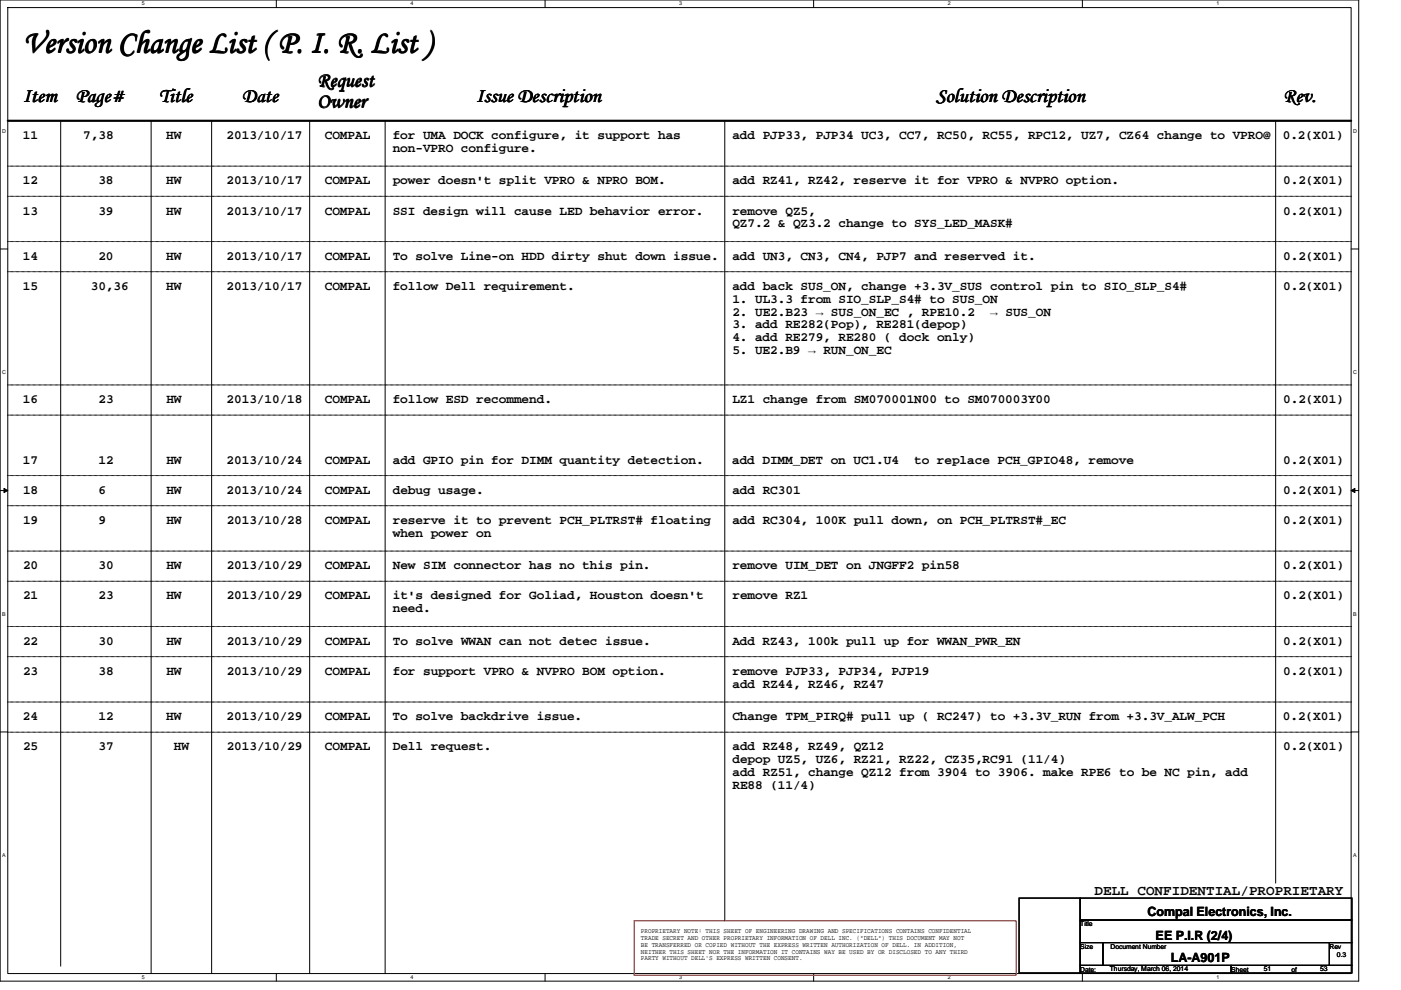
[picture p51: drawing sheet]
<svg xmlns="http://www.w3.org/2000/svg" width="297mm" height="210mm" viewBox="0 0 297 210" stroke-linecap="round" stroke-linejoin="round" font-family="sans-serif">
<defs><g id="words">
<text font-size="6.9" x="4.9" y="11.2">Version Change List ( P. I. R. List )</text>
<g font-size="4.3">
<text x="4.9" y="21.6">Item</text>
<text x="16" y="21.6">Page#</text>
<text x="33.6" y="21.6">Title</text>
<text x="51.3" y="21.6">Date</text>
<text x="67.3" y="18.4">Request</text>
<text x="67.3" y="22.9">Owner</text>
<text x="101" y="21.5">Issue Description</text>
<text x="198.5" y="21.5">Solution Description</text>
<text x="272.1" y="21.6">Rev.</text>
</g>
<text font-size="3" x="232.1" y="189.7">DELL CONFIDENTIAL/PROPRIETARY</text>
<g font-size="2.7">
<text x="4.9" y="29.5">11</text>
<text x="17.7" y="29.5">7,38</text>
<text x="35.3" y="29.5">HW</text>
<text x="48" y="29.5">2013/10/17</text>
<text x="68.9" y="29.5">COMPAL</text>
<text x="83.3" y="29.5">for UMA DOCK configure, it support has</text>
<text x="155.3" y="29.5">add PJP33, PJP34 UC3, CC7, RC50, RC55, RPC12, UZ7, CZ64 change to VPRO@</text>
<text x="272" y="29.5">0.2(X01)</text>
<text x="83.3" y="32.2">non-VPRO configure.</text>
<text x="4.9" y="39.1">12</text>
<text x="20.9" y="39.1">38</text>
<text x="35.3" y="39.1">HW</text>
<text x="48" y="39.1">2013/10/17</text>
<text x="68.9" y="39.1">COMPAL</text>
<text x="83.3" y="39.1">power doesn't split VPRO &amp; NPRO BOM.</text>
<text x="155.3" y="39.1">add RZ41, RZ42, reserve it for VPRO &amp; NVPRO option.</text>
<text x="272.1" y="39.1">0.2(X01)</text>
<text x="4.9" y="45.5">13</text>
<text x="20.9" y="45.5">39</text>
<text x="35.3" y="45.5">HW</text>
<text x="48" y="45.5">2013/10/17</text>
<text x="68.9" y="45.5">COMPAL</text>
<text x="83.3" y="45.5">SSI design will cause LED behavior error.</text>
<text x="155.3" y="45.5">remove QZ5,</text>
<text x="272.1" y="45.5">0.2(X01)</text>
<text x="155.3" y="48.2">QZ7.2 &amp; QZ3.2 change to SYS_LED_MASK#</text>
<text x="4.9" y="55.1">14</text>
<text x="20.9" y="55.1">20</text>
<text x="35.3" y="55.1">HW</text>
<text x="48" y="55.1">2013/10/17</text>
<text x="68.9" y="55.1">COMPAL</text>
<text x="83.3" y="55.1">To solve Line-on HDD dirty shut down issue.</text>
<text x="155.3" y="55.1">add UN3, CN3, CN4, PJP7 and reserved it.</text>
<text x="272.1" y="55.1">0.2(X01)</text>
<text x="4.9" y="61.5">15</text>
<text x="19.3" y="61.5">30,36</text>
<text x="35.3" y="61.5">HW</text>
<text x="48" y="61.5">2013/10/17</text>
<text x="68.9" y="61.5">COMPAL</text>
<text x="83.3" y="61.5">follow Dell requirement.</text>
<text x="155.3" y="61.5">add back SUS_ON, change +3.3V_SUS control pin to SIO_SLP_S4#</text>
<text x="155.3" y="64.2">1. UL3.3 from SIO_SLP_S4# to SUS_ON</text>
<text x="272.1" y="61.5">0.2(X01)</text>
<text x="155.3" y="69.6">3. add RE282(Pop), RE281(depop)</text>
<text x="155.3" y="66.9">2. UE2.B23 → SUS_ON_EC , RPE10.2</text>
<text x="210" y="66.9">→ SUS_ON</text>
<text x="155.3" y="72.3">4. add RE279, RE280 ( dock only)</text>
<text x="155.3" y="75.1">5. UE2.B9 → RUN_ON_EC</text>
<text x="4.9" y="85.5">16</text>
<text x="20.9" y="85.5">23</text>
<text x="35.3" y="85.5">HW</text>
<text x="48.1" y="85.5">2013/10/18</text>
<text x="68.9" y="85.5">COMPAL</text>
<text x="83.3" y="85.5">follow ESD recommend.</text>
<text x="155.3" y="85.5">LZ1 change from SM070001N00 to SM070003Y00</text>
<text x="272.1" y="85.5">0.2(X01)</text>
<text x="4.9" y="98.3">17</text>
<text x="20.9" y="98.3">12</text>
<text x="35.3" y="98.3">HW</text>
<text x="48.1" y="98.3">2013/10/24</text>
<text x="68.9" y="98.3">COMPAL</text>
<text x="83.3" y="98.3">add GPIO pin for DIMM quantity detection.</text>
<text x="155.2" y="98.3">add DIMM_DET on UC1.U4</text>
<text x="193.8" y="98.3">to replace PCH_GPIO48, remove</text>
<text x="272.1" y="98.3">0.2(X01)</text>
<text x="4.9" y="104.7">18</text>
<text x="20.9" y="104.7">6</text>
<text x="35.3" y="104.7">HW</text>
<text x="48.1" y="104.7">2013/10/24</text>
<text x="68.9" y="104.7">COMPAL</text>
<text x="83.3" y="104.7">debug usage.</text>
<text x="155.3" y="104.7">add RC301</text>
<text x="272.1" y="104.7">0.2(X01)</text>
<text x="4.9" y="111.1">19</text>
<text x="20.9" y="111.1">9</text>
<text x="35.3" y="111.1">HW</text>
<text x="48.1" y="111.1">2013/10/28</text>
<text x="68.9" y="111.1">COMPAL</text>
<text x="83.3" y="111.1">reserve it to prevent PCH_PLTRST# floating</text>
<text x="83.3" y="113.8">when power on</text>
<text x="155.3" y="111.1">add RC304, 100K pull down, on PCH_PLTRST#_EC</text>
<text x="272.1" y="111.1">0.2(X01)</text>
<text x="4.9" y="120.7">20</text>
<text x="20.9" y="120.7">30</text>
<text x="35.3" y="120.7">HW</text>
<text x="48.1" y="120.7">2013/10/29</text>
<text x="68.9" y="120.7">COMPAL</text>
<text x="83.3" y="120.7">New SIM connector has no this pin.</text>
<text x="155.3" y="120.7">remove UIM_DET on JNGFF2 pin58</text>
<text x="272.1" y="120.7">0.2(X01)</text>
<text x="4.9" y="127.1">21</text>
<text x="20.9" y="127.1">23</text>
<text x="35.3" y="127.1">HW</text>
<text x="48.1" y="127.1">2013/10/29</text>
<text x="68.9" y="127.1">COMPAL</text>
<text x="83.3" y="127.1">it's designed for Goliad, Houston doesn't</text>
<text x="83.3" y="129.8">need.</text>
<text x="155.3" y="127.1">remove RZ1</text>
<text x="272.1" y="127.1">0.2(X01)</text>
<text x="4.9" y="136.7">22</text>
<text x="20.9" y="136.7">30</text>
<text x="35.3" y="136.7">HW</text>
<text x="48.1" y="136.7">2013/10/29</text>
<text x="68.9" y="136.7">COMPAL</text>
<text x="83.3" y="136.7">To solve WWAN can not detec issue.</text>
<text x="155.3" y="136.7">Add RZ43, 100k pull up for WWAN_PWR_EN</text>
<text x="272.1" y="136.7">0.2(X01)</text>
<text x="4.9" y="143.1">23</text>
<text x="20.9" y="143.1">38</text>
<text x="35.3" y="143.1">HW</text>
<text x="48.1" y="143.1">2013/10/29</text>
<text x="68.9" y="143.1">COMPAL</text>
<text x="83.3" y="143.1">for support VPRO &amp; NVPRO BOM option.</text>
<text x="155.3" y="143.1">remove PJP33, PJP34, PJP19</text>
<text x="272.1" y="143.1">0.2(X01)</text>
<text x="155.3" y="145.8">add RZ44, RZ46, RZ47</text>
<text x="4.9" y="152.7">24</text>
<text x="20.9" y="152.7">12</text>
<text x="35.3" y="152.7">HW</text>
<text x="48" y="152.7">2013/10/29</text>
<text x="68.9" y="152.7">COMPAL</text>
<text x="83.2" y="152.7">To solve backdrive issue.</text>
<text x="155.3" y="152.7">Change TPM_PIRQ# pull up ( RC247) to +3.3V_RUN from +3.3V_ALW_PCH</text>
<text x="272" y="152.7">0.2(X01)</text>
<text x="4.9" y="159.1">25</text>
<text x="20.9" y="159.1">37</text>
<text x="36.9" y="159.1">HW</text>
<text x="48.1" y="159.1">2013/10/29</text>
<text x="68.9" y="159.1">COMPAL</text>
<text x="83.3" y="159.1">Dell request.</text>
<text x="155.3" y="159.1">add RZ48, RZ49, QZ12</text>
<text x="155.3" y="161.8">depop UZ5, UZ6, RZ21, RZ22, CZ35,RC91 (11/4)</text>
<text x="272.1" y="159.1">0.2(X01)</text>
<text x="155.3" y="164.5">add RZ51, change QZ12 from 3904 to 3906. make RPE6 to be NC pin, add</text>
<text x="155.3" y="167.2">RE88 (11/4)</text>
<text x="243.3" y="194.3">Compal Electronics, Inc.</text>
<text x="245" y="199.2">EE P.I.R (2/4)</text>
<text x="248.2" y="204">LA-A901P</text>
</g>
<g font-size="1.4">
<text x="135.9" y="197.9">PROPRIETARY NOTE: THIS SHEET OF ENGINEERING DRAWING AND SPECIFICATIONS CONTAINS CONFIDENTIAL</text>
<text x="229" y="196.4">Title</text>
<text x="135.9" y="199.3">TRADE SECRET AND OTHER PROPRIETARY INFORMATION OF DELL INC. (&quot;DELL&quot;) THIS DOCUMENT MAY NOT</text>
<text x="135.9" y="200.7">BE TRANSFERRED OR COPIED WITHOUT THE EXPRESS WRITTEN AUTHORIZATION OF DELL. IN ADDITION,</text>
<text x="135.9" y="202.2">NEITHER THIS SHEET NOR THE INFORMATION IT CONTAINS WAY BE USED BY OR DISCLOSED TO ANY THIRD</text>
<text x="135.9" y="203.6">PARTY WITHOUT DELL'S EXPRESS WRITTEN CONSENT.</text>
<text x="229" y="201.2">Size</text>
<text x="235.5" y="201.2">Document Number</text>
<text x="281.9" y="201.2">Rev</text>
<text x="283.5" y="202.8">0.3</text>
<text x="229" y="206">Date:</text>
<text x="235.3" y="205.9">Thursday, March 06, 2014</text>
<text x="261" y="206">Sheet</text>
<text x="267.9" y="205.9">51</text>
<text x="273.9" y="206">of</text>
<text x="279.9" y="205.9">53</text>
</g>
<g font-size="1.1">
<text x="30.1" y="1.1">5</text>
<text x="87" y="1.1">4</text>
<text x="144" y="1.1">3</text>
<text x="201" y="1.1">2</text>
<text x="257.9" y="1.1">1</text>
<text x=".5" y="28.2">D</text>
<text x="286.9" y="28.2">D</text>
<text x=".5" y="79.3">C</text>
<text x="286.9" y="79.3">C</text>
<text x=".5" y="130.6">B</text>
<text x="286.9" y="130.6">B</text>
<text x=".5" y="181.7">A</text>
<text x="286.9" y="181.7">A</text>
<text x="30.1" y="207.6">5</text>
<text x="87" y="207.6">4</text>
<text x="144" y="207.6">3</text>
<text x="201" y="207.6">2</text>
<text x="257.9" y="207.6">1</text>
</g>
</g></defs>
<path d="M0 0h288.1v208h-288.1zM1.6 1.6h284.9v204.8h-284.9z" fill="none" stroke="#000" stroke-width=".21"/>
<g fill="#fff">
<path d="M30.1 .2h.6v1.2h-.6z"/>
<path d="M30.1 206.6h.6v1.2h-.6z"/>
</g>
<path d="M58.6 0v1.6M58.6 206.4v1.6" fill="none" stroke="#000" stroke-width=".21"/>
<g fill="#fff">
<path d="M87 .2h.6v1.2h-.6z"/>
<path d="M87 206.6h.6v1.2h-.6z"/>
</g>
<path d="M115.6 0v1.6M115.6 206.4v1.6" fill="none" stroke="#000" stroke-width=".21"/>
<g fill="#fff">
<path d="M144 .2h.6v1.2h-.6z"/>
<path d="M144 206.6h.6v1.2h-.6z"/>
</g>
<path d="M172.5 0v1.6M172.5 206.4v1.6" fill="none" stroke="#000" stroke-width=".21"/>
<g fill="#fff">
<path d="M201 .2h.5v1.2h-.5z"/>
<path d="M201 206.6h.5v1.2h-.5z"/>
</g>
<path d="M229.5 0v1.6M229.5 206.4v1.6" fill="none" stroke="#000" stroke-width=".21"/>
<g fill="#fff">
<path d="M257.9 .2h.6v1.2h-.6z"/>
<path d="M257.9 206.6h.6v1.2h-.6z"/>
<path d="M.5 27.2h.7v1.2h-.7z"/>
<path d="M286.9 27.2h.8v1.2h-.8z"/>
<path d="M.5 78.4h.7v1.1h-.7z"/>
<path d="M286.9 78.4h.8v1.1h-.8z"/>
</g>
<path d="M0 52.8h1.6M286.5 52.8h1.6" fill="none" stroke="#000" stroke-width=".21"/>
<g fill="#fff">
<path d="M.5 129.6h.7v1.2h-.7z"/>
<path d="M286.9 129.6h.7v1.2h-.7z"/>
</g>
<path d="M0 104h1.6M.8 103.5l.8 .5-.8 .4zM286.5 104h1.6M286.5 104l.8-.5v.9z" fill="none" stroke="#000" stroke-width=".21"/>
<path d="M.8 103.5l.8 .5-.8 .4zM286.5 104l.8-.5v.9z" fill="#000"/>
<g fill="#fff">
<path d="M.5 180.8h.7v1.1h-.7z"/>
<path d="M286.9 180.8h.7v1.1h-.7z"/>
</g>
<g fill="none" stroke="#000" stroke-width=".21">
<path d="M12.9 25.6v179.3M32 25.6v180.8M44.9 25.6v180.8M65.7 25.6v180.8M81.7 25.6v180.8M153.7 25.6v169.6M270.5 25.6v161.6M0 155.2h1.6M286.5 155.2h1.6M216.1 190.4h12.9v15.9h-12.9zM229 190.4h57.6v4.7h-57.6zM229 195.1h57.6v4.8h-57.6z"/>
<path d="M229 199.9h4.8v4.8h-4.8zM233.8 199.9h48.1v4.8h-48.1zM281.9 199.9h4.7v4.8h-4.7zM229 204.7h32v1.6h-32zM261 204.7h25.6v1.6h-25.6z"/>
</g>
<path d="M134.4 195.2h81v11.6h-81z" fill="none" stroke="#f00" stroke-width=".21"/>
<path d="M1.6 25.6h284.9" fill="none" stroke="#000" stroke-width=".47"/>
<g fill="none" stroke="#000" stroke-width=".21" stroke-dasharray="0 .3">
<path d="M1.6 35.2h284.9M286.5 35.2h.1M1.6 41.6h284.9M1.6 51.2h284.9M1.6 57.6h284.9M286.5 41.6h.1M286.5 51.2h.1M286.5 57.6h.1M1.6 81.6h284.9M1.6 88h284.9M286.5 81.6h.1M286.5 88h.1"/>
<path d="M1.6 100.8h284.9M1.6 107.2h284.9M1.6 116.8h284.9M286.5 100.8h.1M286.5 107.2h.1M286.5 116.8h.1M1.6 123.2h284.9M1.6 132.8h284.9M1.6 139.2h284.9M286.5 123.2h.1M286.5 132.8h.1M286.5 139.2h.1"/>
<path d="M1.6 155.2h284.9M1.6 148.8h284.9M286.5 155.2h.1M286.5 148.8h.1"/>
</g>
<use href="#words"/>
</svg>
